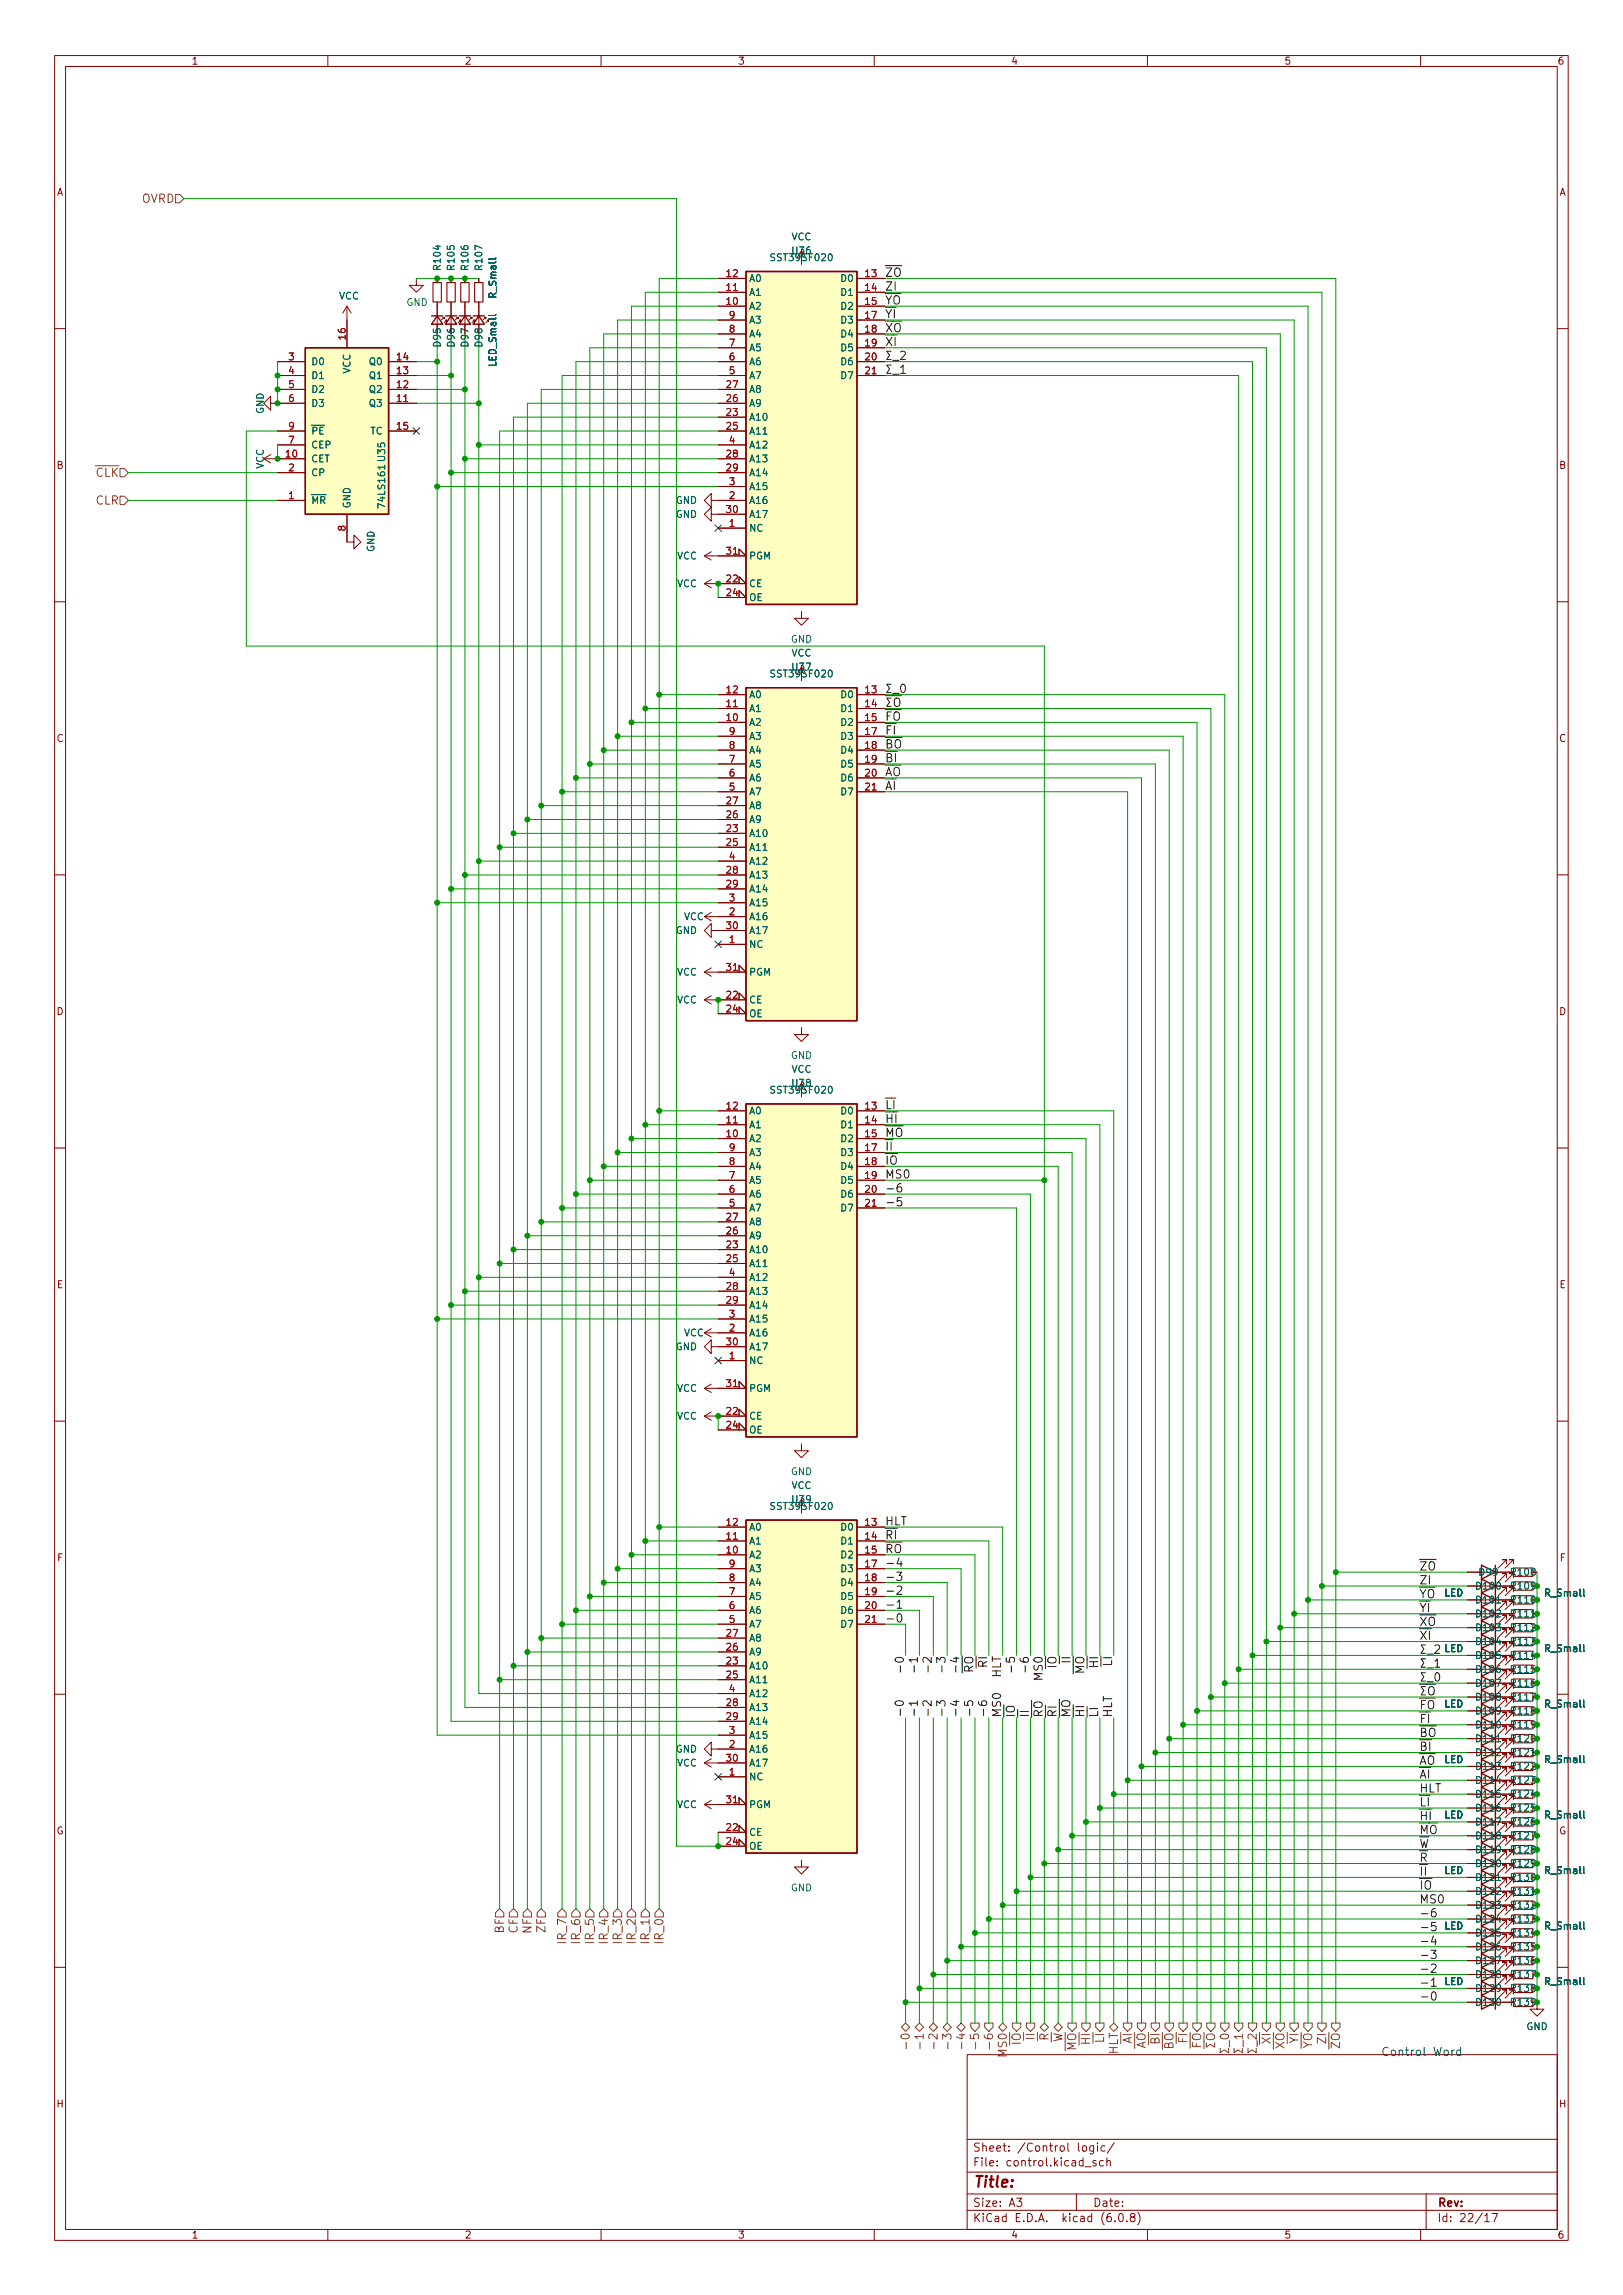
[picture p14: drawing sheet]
<svg xmlns="http://www.w3.org/2000/svg" width="297mm" height="420mm" viewBox="0 0 297 420" stroke-linecap="round" stroke-linejoin="round" font-family="sans-serif">
<defs><g id="words">
<text font-size="2.8" fill="#840000" x="178" y="400.5">Title:</text>
<g font-size="2.1" fill="#725600">
<text x="25.9" y="37.1">OVRD</text>
<text x="15.8" y="87.3">~{CLK}</text>
<text x="17.5" y="92.4">CLR</text>
<text x="92.2" y="353.9" transform="rotate(-90 92.2 353.9)">BF</text>
<text x="94.7" y="353.9" transform="rotate(-90 94.7 353.9)">CF</text>
<text x="97.3" y="353.9" transform="rotate(-90 97.3 353.9)">NF</text>
<text x="99.8" y="353.7" transform="rotate(-90 99.8 353.7)">ZF</text>
<text x="103.6" y="355.5" transform="rotate(-90 103.6 355.5)">IR_7</text>
<text x="106.2" y="355.5" transform="rotate(-90 106.2 355.5)">IR_6</text>
<text x="108.7" y="355.5" transform="rotate(-90 108.7 355.5)">IR_5</text>
<text x="111.3" y="355.5" transform="rotate(-90 111.3 355.5)">IR_4</text>
<text x="113.8" y="355.5" transform="rotate(-90 113.8 355.5)">IR_3</text>
<text x="116.3" y="355.5" transform="rotate(-90 116.3 355.5)">IR_2</text>
<text x="118.9" y="355.5" transform="rotate(-90 118.9 355.5)">IR_1</text>
<text x="121.4" y="355.5" transform="rotate(-90 121.4 355.5)">IR_0</text>
<text x="169" y="373.9" transform="rotate(-90 169 373.9)">-1</text>
<text x="176.7" y="373.9" transform="rotate(-90 176.7 373.9)">-4</text>
<text x="184.3" y="376.4" transform="rotate(-90 184.3 376.4)">MS0</text>
<text x="186.8" y="375.9" transform="rotate(-90 186.8 375.9)">~{IO}</text>
<text x="189.4" y="374.9" transform="rotate(-90 189.4 374.9)">~{II}</text>
<text x="191.9" y="375.2" transform="rotate(-90 191.9 375.2)">~{R}</text>
<text x="194.4" y="375.7" transform="rotate(-90 194.4 375.7)">~{W}</text>
<text x="197" y="377.1" transform="rotate(-90 197 377.1)">~{MO}</text>
<text x="199.5" y="375.8" transform="rotate(-90 199.5 375.8)">~{HI}</text>
<text x="202.1" y="375.6" transform="rotate(-90 202.1 375.6)">~{LI}</text>
<text x="204.6" y="376.1" transform="rotate(-90 204.6 376.1)">HLT</text>
<text x="207.1" y="375.8" transform="rotate(-90 207.1 375.8)">~{AI}</text>
<text x="209.7" y="376.9" transform="rotate(-90 209.7 376.9)">~{AO}</text>
<text x="212.2" y="375.8" transform="rotate(-90 212.2 375.8)">~{BI}</text>
<text x="217.3" y="375.6" transform="rotate(-90 217.3 375.6)">~{FI}</text>
<text x="219.8" y="376.6" transform="rotate(-90 219.8 376.6)">~{FO}</text>
<text x="232.5" y="375.7" transform="rotate(-90 232.5 375.7)">~{XI}</text>
<text x="235.1" y="376.7" transform="rotate(-90 235.1 376.7)">~{XO}</text>
<text x="237.6" y="375.7" transform="rotate(-90 237.6 375.7)">~{YI}</text>
<text x="240.2" y="376.7" transform="rotate(-90 240.2 376.7)">~{YO}</text>
<text x="242.7" y="373.9" transform="rotate(-90 242.7 373.9)">ZI</text>
<text x="245.2" y="376.6" transform="rotate(-90 245.2 376.6)">~{ZO}</text>
</g>
<g font-size="2.1" fill="#0f0f0f">
<text x="161.9" y="50.7">~{ZO}</text>
<text x="161.9" y="53.2">ZI</text>
<text x="161.9" y="58.3">~{YI}</text>
<text x="161.9" y="55.7">~{YO}</text>
<text x="161.9" y="63.4">~{XI}</text>
<text x="161.9" y="60.8">~{XO}</text>
<text x="161.9" y="131.9">~{FO}</text>
<text x="161.9" y="134.5">~{FI}</text>
<text x="161.9" y="142.1">~{AO}</text>
<text x="161.9" y="139.6">~{BI}</text>
<text x="161.9" y="144.6">~{AI}</text>
<text x="161.9" y="203.1">~{LI}</text>
<text x="161.9" y="205.6">~{HI}</text>
<text x="161.9" y="215.8">MS0</text>
<text x="161.9" y="210.7">~{II}</text>
<text x="161.9" y="281.8">~{RI}</text>
<text x="161.9" y="279.3">HLT</text>
<text x="161.9" y="284.3">~{RO}</text>
<text x="259.7" y="287.5">~{ZO}</text>
<text x="259.7" y="290.1">ZI</text>
<text x="259.7" y="292.6">~{YO}</text>
<text x="259.7" y="297.7">~{XO}</text>
<text x="259.7" y="295.1">~{YI}</text>
<text x="168" y="305" transform="rotate(-90 168 305)">-1</text>
<text x="175.6" y="305" transform="rotate(-90 175.6 305)">-4</text>
<text x="195.9" y="305.9" transform="rotate(-90 195.9 305.9)">~{II}</text>
<text x="259.7" y="300.2">~{XI}</text>
<text x="178.1" y="307.9" transform="rotate(-90 178.1 307.9)">~{RO}</text>
<text x="180.7" y="306.8" transform="rotate(-90 180.7 306.8)">~{RI}</text>
<text x="183.2" y="307.2" transform="rotate(-90 183.2 307.2)">HLT</text>
<text x="193.4" y="307" transform="rotate(-90 193.4 307)">~{IO}</text>
<text x="201" y="306.8" transform="rotate(-90 201 306.8)">~{HI}</text>
<text x="203.5" y="306.6" transform="rotate(-90 203.5 306.6)">~{LI}</text>
<text x="183.2" y="314.5" transform="rotate(-90 183.2 314.5)">MS0</text>
<text x="188.3" y="314.5" transform="rotate(-90 188.3 314.5)">~{II}</text>
<text x="190.8" y="314.5" transform="rotate(-90 190.8 314.5)">~{RO} MS0</text>
<text x="193.4" y="314.5" transform="rotate(-90 193.4 314.5)">~{RI}</text>
<text x="198.4" y="314.5" transform="rotate(-90 198.4 314.5)">~{HI}</text>
<text x="201" y="314.5" transform="rotate(-90 201 314.5)">~{LI}</text>
<text x="203.5" y="314.5" transform="rotate(-90 203.5 314.5)">HLT</text>
<text x="259.7" y="315.5">~{FI}</text>
<text x="259.7" y="312.9">~{FO}</text>
<text x="259.7" y="320.5">~{BI}</text>
<text x="259.7" y="323.1">~{AO}</text>
<text x="259.7" y="328.2">HLT</text>
<text x="259.7" y="325.6">~{AI}</text>
<text x="259.7" y="330.7">~{LI}</text>
<text x="259.7" y="333.2">~{HI}</text>
<text x="259.7" y="340.9">~{R}</text>
<text x="259.7" y="343.4">~{II}</text>
<text x="259.7" y="348.5">MS0</text>
</g>
<text font-size="2.1" fill="#0000c2" x="252.7" y="376.4">Control Word</text>
<g font-size="2.1" fill="#840000">
<text x="178" y="393.9">Sheet: /Control logic/</text>
<text x="178" y="396.6">File: control.kicad_sch</text>
<text x="178" y="406.8">KiCad E.D.A. kicad (6.0.8)</text>
<text x="178" y="404">Size: A3</text>
<text x="200" y="404">Date:</text>
<text x="263" y="404">Rev:</text>
<text x="263" y="406.8">Id: 22/17</text>
</g>
<g font-size="1.8" fill="#840000">
<text x="35" y="11.8">1</text>
<text x="85" y="11.8">2</text>
<text x="135" y="11.8">3</text>
<text x="185" y="11.8">4</text>
<text x="235" y="11.8">5</text>
<text x="285" y="11.8">6</text>
<text x="10.3" y="35.8">A</text>
<text x="285.3" y="35.8">A</text>
<text x="10.3" y="85.8">B</text>
<text x="285.3" y="85.8">B</text>
<text x="10.3" y="135.8">C</text>
<text x="285.3" y="135.8">C</text>
<text x="10.3" y="185.8">D</text>
<text x="285.3" y="185.8">D</text>
<text x="10.4" y="235.8">E</text>
<text x="285.4" y="235.8">E</text>
<text x="10.4" y="285.8">F</text>
<text x="285.5" y="285.8">F</text>
<text x="276.7" y="291">R109</text>
<text x="276.7" y="288.5">R108</text>
<text x="276.7" y="293.5">R110</text>
<text x="276.7" y="296.1">R111</text>
<text x="276.7" y="298.6">R112</text>
<text x="276.7" y="301.2">R113</text>
<text x="276.7" y="303.7">R114</text>
<text x="276.7" y="311.3">R117</text>
<text x="276.7" y="308.8">R116</text>
<text x="276.7" y="306.2">R115</text>
<text x="276.7" y="316.4">R119</text>
<text x="276.7" y="313.9">R118</text>
<text x="276.7" y="318.9">R120</text>
<text x="276.7" y="321.5">R121</text>
<text x="276.7" y="326.6">R123</text>
<text x="276.7" y="324">R122</text>
<text x="276.7" y="329.1">R124</text>
<text x="10.3" y="335.8">G</text>
<text x="276.7" y="331.6">R125</text>
<text x="276.7" y="334.2">R126</text>
<text x="285.3" y="335.8">G</text>
<text x="276.7" y="336.7">R127</text>
<text x="276.7" y="341.8">R129</text>
<text x="276.7" y="339.3">R128</text>
<text x="276.7" y="346.9">R131</text>
<text x="276.7" y="344.3">R130</text>
<text x="276.7" y="349.4">R132</text>
<text x="276.7" y="352">R133</text>
<text x="276.7" y="359.6">R136</text>
<text x="276.7" y="354.5">R134</text>
<text x="276.7" y="357">R135</text>
<text x="276.7" y="364.7">R138</text>
<text x="276.7" y="362.1">R137</text>
<text x="276.7" y="367.2">R139</text>
<text x="10.3" y="385.8">H</text>
<text x="285.3" y="385.8">H</text>
<text x="35" y="409.8">1</text>
<text x="85" y="409.8">2</text>
<text x="135" y="409.8">3</text>
<text x="185" y="409.8">4</text>
<text x="235" y="409.8">5</text>
<text x="285" y="409.8">6</text>
</g>
<g font-size="1.8" fill="#006464">
<text x="141.4" y="47.8">SST39SF020</text>
<text x="144.8" y="44">VCC</text>
<text x="145.1" y="46.5">U36</text>
<text x="80.6" y="49.3" transform="rotate(-90 80.6 49.3)">R104</text>
<text x="83.2" y="49.3" transform="rotate(-90 83.2 49.3)">R105</text>
<text x="85.7" y="49.3" transform="rotate(-90 85.7 49.3)">R106</text>
<text x="88.3" y="49.3" transform="rotate(-90 88.3 49.3)">R107</text>
<text x="137" y="51.6">A0</text>
<text x="154.1" y="51.6">D0</text>
<text x="62" y="54.8">VCC</text>
<text x="74.4" y="56">GND</text>
<text x="90.8" y="54.4" transform="rotate(-90 90.8 54.4)">R_Small</text>
<text x="137" y="56.7">A2</text>
<text x="137" y="54.1">A1</text>
<text x="137" y="59.2">A3</text>
<text x="154.1" y="54.1">D1</text>
<text x="154.1" y="56.7">D2</text>
<text x="154.1" y="59.2">D3</text>
<text x="80.6" y="63.4" transform="rotate(-90 80.6 63.4)">D95</text>
<text x="83.2" y="63.4" transform="rotate(-90 83.2 63.4)">D96</text>
<text x="85.7" y="63.4" transform="rotate(-90 85.7 63.4)">D97</text>
<text x="88.3" y="63.4" transform="rotate(-90 88.3 63.4)">D98</text>
<text x="137" y="64.3">A5</text>
<text x="137" y="61.8">A4</text>
<text x="154.1" y="61.8">D4</text>
<text x="154.1" y="64.3">D5</text>
<text x="56.9" y="66.8">D0</text>
<text x="56.9" y="69.4">D1</text>
<text x="56.9" y="71.9">D2</text>
<text x="64.1" y="68.4" transform="rotate(-90 64.1 68.4)">VCC</text>
<text x="67.7" y="71.9">Q2</text>
<text x="67.7" y="69.4">Q1</text>
<text x="67.7" y="66.8">Q0</text>
<text x="90.8" y="66.9" transform="rotate(-90 90.8 66.9)">LED_Small</text>
<text x="137" y="71.9">A8</text>
<text x="137" y="69.4">A7</text>
<text x="137" y="66.8">A6</text>
<text x="154.1" y="66.8">D6</text>
<text x="154.1" y="69.4">D7</text>
<text x="48.3" y="75.8" transform="rotate(-90 48.3 75.8)">GND</text>
<text x="56.9" y="74.5">D3</text>
<text x="67.7" y="74.5">Q3</text>
<text x="137" y="77">A10</text>
<text x="137" y="74.5">A9</text>
<text x="56.9" y="82.1">CEP</text>
<text x="56.9" y="79.5">~{PE}</text>
<text x="67.7" y="79.5">TC</text>
<text x="137" y="79.5">A11</text>
<text x="137" y="82.1">A12</text>
<text x="48.3" y="85.9" transform="rotate(-90 48.3 85.9)">VCC</text>
<text x="56.9" y="84.6">CET</text>
<text x="56.9" y="87.2">CP</text>
<text x="137" y="84.6">A13</text>
<text x="137" y="87.2">A14</text>
<text x="137" y="89.7">A15</text>
<text x="56.9" y="92.2">~{MR}</text>
<text x="64.1" y="93.1" transform="rotate(-90 64.1 93.1)">GND</text>
<text x="70.5" y="92.7" transform="rotate(-90 70.5 92.7)">74LS161 U35</text>
<text x="123.7" y="94.8">GND</text>
<text x="123.7" y="92.2">GND</text>
<text x="137" y="92.2">A16</text>
<text x="137" y="94.8">A17</text>
<text x="68.5" y="101.1" transform="rotate(-90 68.5 101.1)">GND</text>
<text x="137" y="97.3">NC</text>
<text x="123.9" y="102.4">VCC</text>
<text x="123.9" y="107.5">VCC</text>
<text x="137" y="107.5">CE</text>
<text x="137" y="102.4">PGM</text>
<text x="137" y="110">OE</text>
<text x="144.7" y="117.6">GND</text>
<text x="141.4" y="124">SST39SF020</text>
<text x="144.8" y="120.2">VCC</text>
<text x="145.1" y="122.7">U37</text>
<text x="137" y="130.3">A1</text>
<text x="137" y="127.8">A0</text>
<text x="154.1" y="127.8">D0</text>
<text x="154.1" y="130.3">D1</text>
<text x="137" y="132.9">A2</text>
<text x="137" y="138">A4</text>
<text x="137" y="135.4">A3</text>
<text x="154.1" y="132.9">D2</text>
<text x="154.1" y="135.4">D3</text>
<text x="154.1" y="138">D4</text>
<text x="137" y="143">A6</text>
<text x="137" y="140.5">A5</text>
<text x="154.1" y="140.5">D5</text>
<text x="154.1" y="143">D6</text>
<text x="137" y="148.1">A8</text>
<text x="137" y="145.6">A7</text>
<text x="154.1" y="145.6">D7</text>
<text x="137" y="153.2">A10</text>
<text x="137" y="155.7">A11</text>
<text x="137" y="150.7">A9</text>
<text x="137" y="160.8">A13</text>
<text x="137" y="158.3">A12</text>
<text x="137" y="163.4">A14</text>
<text x="137" y="165.9">A15</text>
<text x="123.7" y="171">GND</text>
<text x="125.1" y="168.4">VCC</text>
<text x="137" y="173.5">NC</text>
<text x="137" y="168.4">A16</text>
<text x="137" y="171">A17</text>
<text x="123.9" y="178.6">VCC</text>
<text x="137" y="178.6">PGM</text>
<text x="123.9" y="183.7">VCC</text>
<text x="137" y="183.7">CE</text>
<text x="137" y="186.2">OE</text>
<text x="144.7" y="193.8">GND</text>
<text x="144.8" y="196.4">VCC</text>
<text x="141.4" y="200.2">SST39SF020</text>
<text x="145.1" y="198.9">U38</text>
<text x="137" y="209.1">A2</text>
<text x="137" y="206.5">A1</text>
<text x="137" y="204">A0</text>
<text x="154.1" y="204">D0</text>
<text x="154.1" y="206.5">D1</text>
<text x="154.1" y="209.1">D2</text>
<text x="137" y="214.2">A4</text>
<text x="137" y="211.6">A3</text>
<text x="154.1" y="211.6">D3</text>
<text x="154.1" y="214.2">D4</text>
<text x="137" y="221.8">A7</text>
<text x="137" y="219.2">A6</text>
<text x="137" y="216.7">A5</text>
<text x="154.1" y="216.7">D5</text>
<text x="154.1" y="219.2">D6</text>
<text x="154.1" y="221.8">D7</text>
<text x="137" y="226.9">A9</text>
<text x="137" y="224.3">A8</text>
<text x="137" y="229.4">A10</text>
<text x="137" y="231.9">A11</text>
<text x="137" y="237">A13</text>
<text x="137" y="239.6">A14</text>
<text x="137" y="234.5">A12</text>
<text x="125.1" y="244.6">VCC</text>
<text x="137" y="244.6">A16</text>
<text x="137" y="242.1">A15</text>
<text x="123.7" y="247.2">GND</text>
<text x="137" y="249.7">NC</text>
<text x="137" y="247.2">A17</text>
<text x="123.9" y="254.8">VCC</text>
<text x="137" y="254.8">PGM</text>
<text x="123.9" y="259.9">VCC</text>
<text x="137" y="259.9">CE</text>
<text x="137" y="262.4">OE</text>
<text x="144.7" y="270">GND</text>
<text x="144.8" y="272.6">VCC</text>
<text x="145.1" y="275.1">U39</text>
<text x="137" y="280.2">A0</text>
<text x="141.4" y="276.4">SST39SF020</text>
<text x="154.1" y="280.2">D0</text>
<text x="137" y="285.3">A2</text>
<text x="137" y="282.7">A1</text>
<text x="137" y="287.8">A3</text>
<text x="154.1" y="282.7">D1</text>
<text x="154.1" y="285.3">D2</text>
<text x="154.1" y="287.8">D3</text>
<text x="137" y="292.9">A5</text>
<text x="137" y="290.4">A4</text>
<text x="154.1" y="290.4">D4</text>
<text x="154.1" y="292.9">D5</text>
<text x="264.3" y="292.3">LED</text>
<text x="270.3" y="291">D100</text>
<text x="270.3" y="293.5">D101</text>
<text x="270.8" y="288.5">D99</text>
<text x="282.9" y="292.3">R_Small</text>
<text x="137" y="298">A7</text>
<text x="137" y="295.4">A6</text>
<text x="154.1" y="295.4">D6</text>
<text x="154.1" y="298">D7</text>
<text x="270.3" y="298.6">D103</text>
<text x="270.3" y="296.1">D102</text>
<text x="137" y="305.6">A10</text>
<text x="137" y="303.1">A9</text>
<text x="137" y="300.5">A8</text>
<text x="264.3" y="302.4">LED</text>
<text x="270.3" y="301.2">D104</text>
<text x="270.3" y="303.7">D105</text>
<text x="282.9" y="302.4">R_Small</text>
<text x="137" y="308.1">A11</text>
<text x="137" y="310.7">A12</text>
<text x="270.3" y="308.8">D107</text>
<text x="270.3" y="306.2">D106</text>
<text x="270.3" y="311.3">D108</text>
<text x="137" y="313.2">A13</text>
<text x="137" y="315.8">A14</text>
<text x="264.3" y="312.6">LED</text>
<text x="270.3" y="313.9">D109</text>
<text x="270.3" y="316.4">D110</text>
<text x="282.9" y="312.6">R_Small</text>
<text x="123.7" y="320.8">GND</text>
<text x="123.9" y="323.4">VCC</text>
<text x="137" y="320.8">A16</text>
<text x="137" y="318.3">A15</text>
<text x="137" y="323.4">A17</text>
<text x="264.3" y="322.7">LED</text>
<text x="270.3" y="321.5">D112</text>
<text x="270.3" y="318.9">D111</text>
<text x="282.9" y="322.7">R_Small</text>
<text x="137" y="325.9">NC</text>
<text x="270.3" y="324">D113</text>
<text x="270.3" y="326.6">D114</text>
<text x="270.3" y="329.1">D115</text>
<text x="123.9" y="331">VCC</text>
<text x="137" y="331">PGM</text>
<text x="264.3" y="332.9">LED</text>
<text x="270.3" y="331.6">D116</text>
<text x="270.3" y="334.2">D117</text>
<text x="282.9" y="332.9">R_Small</text>
<text x="137" y="336.1">CE</text>
<text x="137" y="338.6">OE</text>
<text x="270.3" y="336.7">D118</text>
<text x="270.3" y="339.3">D119</text>
<text x="270.3" y="341.8">D120</text>
<text x="144.7" y="346.2">GND</text>
<text x="264.3" y="343.1">LED</text>
<text x="270.3" y="344.3">D121</text>
<text x="270.3" y="346.9">D122</text>
<text x="282.9" y="343.1">R_Small</text>
<text x="264.3" y="353.2">LED</text>
<text x="270.3" y="352">D124</text>
<text x="270.3" y="349.4">D123</text>
<text x="282.9" y="353.2">R_Small</text>
<text x="270.3" y="354.5">D125</text>
<text x="270.3" y="357">D126</text>
<text x="270.3" y="359.6">D127</text>
<text x="264.3" y="363.4">LED</text>
<text x="270.3" y="362.1">D128</text>
<text x="270.3" y="364.7">D129</text>
<text x="282.9" y="363.4">R_Small</text>
<text x="270.3" y="367.2">D130</text>
<text x="279.3" y="371.6">GND</text>
</g>
<g font-size="1.8" fill="#a90000">
<text x="133" y="53.3">11</text>
<text x="133" y="50.7">12</text>
<text x="158.4" y="50.7">13</text>
<text x="158.4" y="53.3">14</text>
<text x="133" y="55.8">10</text>
<text x="133.5" y="58.3">9</text>
<text x="158.4" y="55.8">15</text>
<text x="158.4" y="58.3">17</text>
<text x="52.8" y="66">3</text>
<text x="63.2" y="62.1" transform="rotate(-90 63.2 62.1)">16</text>
<text x="72.7" y="66">14</text>
<text x="133.5" y="66">6</text>
<text x="133.5" y="63.4">7</text>
<text x="133.5" y="60.9">8</text>
<text x="158.4" y="60.9">18</text>
<text x="158.4" y="63.4">19</text>
<text x="158.4" y="66">20</text>
<text x="52.8" y="68.5">4</text>
<text x="52.8" y="71">5</text>
<text x="72.7" y="71">12</text>
<text x="72.7" y="68.5">13</text>
<text x="133" y="71">27</text>
<text x="133.5" y="68.5">5</text>
<text x="158.4" y="68.5">21</text>
<text x="52.8" y="73.6">6</text>
<text x="72.7" y="73.6">11</text>
<text x="133" y="76.1">23</text>
<text x="133" y="73.6">26</text>
<text x="52.4" y="83.7">10</text>
<text x="52.8" y="81.2">7</text>
<text x="52.8" y="78.7">9</text>
<text x="72.7" y="78.7">15</text>
<text x="133" y="78.7">25</text>
<text x="133" y="83.7">28</text>
<text x="133.5" y="81.2">4</text>
<text x="52.8" y="86.3">2</text>
<text x="133" y="86.3">29</text>
<text x="133.5" y="88.8">3</text>
<text x="52.8" y="91.4">1</text>
<text x="133" y="93.9">30</text>
<text x="133.5" y="91.4">2</text>
<text x="63.2" y="97.2" transform="rotate(-90 63.2 97.2)">8</text>
<text x="133" y="101.5">31</text>
<text x="133.5" y="96.4">1</text>
<text x="133" y="106.6">22</text>
<text x="133" y="109.1">24</text>
<text x="133" y="132">10</text>
<text x="133" y="129.5">11</text>
<text x="133" y="126.9">12</text>
<text x="158.4" y="126.9">13</text>
<text x="158.4" y="129.5">14</text>
<text x="158.4" y="132">15</text>
<text x="133.5" y="137.1">8</text>
<text x="133.5" y="134.5">9</text>
<text x="158.4" y="134.5">17</text>
<text x="158.4" y="137.1">18</text>
<text x="133.5" y="142.2">6</text>
<text x="133.5" y="139.6">7</text>
<text x="158.4" y="139.6">19</text>
<text x="158.4" y="142.2">20</text>
<text x="133" y="149.8">26</text>
<text x="133" y="147.2">27</text>
<text x="133.5" y="144.7">5</text>
<text x="158.4" y="144.7">21</text>
<text x="133" y="152.3">23</text>
<text x="133" y="154.9">25</text>
<text x="133" y="159.9">28</text>
<text x="133.5" y="157.4">4</text>
<text x="133" y="162.5">29</text>
<text x="133.5" y="167.6">2</text>
<text x="133.5" y="165">3</text>
<text x="133" y="170.1">30</text>
<text x="133.5" y="172.6">1</text>
<text x="133" y="177.7">31</text>
<text x="133" y="182.8">22</text>
<text x="133" y="185.3">24</text>
<text x="133" y="203.1">12</text>
<text x="158.4" y="203.1">13</text>
<text x="133" y="208.2">10</text>
<text x="133" y="205.7">11</text>
<text x="158.4" y="205.7">14</text>
<text x="158.4" y="208.2">15</text>
<text x="133.5" y="215.8">7</text>
<text x="133.5" y="213.3">8</text>
<text x="133.5" y="210.7">9</text>
<text x="158.4" y="210.7">17</text>
<text x="158.4" y="213.3">18</text>
<text x="158.4" y="215.8">19</text>
<text x="133.5" y="220.9">5</text>
<text x="133.5" y="218.4">6</text>
<text x="158.4" y="218.4">20</text>
<text x="158.4" y="220.9">21</text>
<text x="133" y="226">26</text>
<text x="133" y="223.4">27</text>
<text x="133" y="228.5">23</text>
<text x="133" y="231.1">25</text>
<text x="133.5" y="233.6">4</text>
<text x="133" y="236.1">28</text>
<text x="133" y="238.7">29</text>
<text x="133.5" y="243.8">2</text>
<text x="133.5" y="241.2">3</text>
<text x="133" y="246.3">30</text>
<text x="133.5" y="248.8">1</text>
<text x="133" y="253.9">31</text>
<text x="133" y="259">22</text>
<text x="133" y="261.5">24</text>
<text x="133" y="281.9">11</text>
<text x="133" y="279.3">12</text>
<text x="158.4" y="279.3">13</text>
<text x="158.4" y="281.9">14</text>
<text x="133" y="284.4">10</text>
<text x="133.5" y="286.9">9</text>
<text x="158.4" y="284.4">15</text>
<text x="158.4" y="286.9">17</text>
<text x="133.5" y="292">7</text>
<text x="133.5" y="289.5">8</text>
<text x="158.4" y="289.5">18</text>
<text x="158.4" y="292">19</text>
<text x="133" y="299.6">27</text>
<text x="133.5" y="297.1">5</text>
<text x="133.5" y="294.6">6</text>
<text x="158.4" y="294.6">20</text>
<text x="158.4" y="297.1">21</text>
<text x="133" y="304.7">23</text>
<text x="133" y="302.2">26</text>
<text x="133" y="307.3">25</text>
<text x="133.5" y="309.8">4</text>
<text x="133" y="312.3">28</text>
<text x="133" y="314.9">29</text>
<text x="133.5" y="317.4">3</text>
<text x="133" y="322.5">30</text>
<text x="133.5" y="320">2</text>
<text x="133.5" y="325">1</text>
<text x="133" y="335.2">22</text>
<text x="133" y="330.1">31</text>
<text x="133" y="337.7">24</text>
</g>
</g></defs>
<g fill="none" stroke="#840000" stroke-width=".18">
<path d="M10 10.2h277v400h-277zM12 12.2h273v396h-273zM60 10.2v2M110 10.2v2M160 10.2v2M210 10.2v2M260 10.2v2M63.5 56v7.7M63.5 56l-.8 1.3M63.5 56l.8 1.3M76.2 51v1.2h1.3l-1.3 1.3-1.3-1.3h1.3M80 51v.7"/>
<path d="M80 55.3v5.8M81 58.1h.3v.2v-.2l-.5 .5M81.5 58.6h.3v.2v-.2l-.5 .5M82.5 51v.7M82.5 55.3v5.8M83.6 58.1h.2v.2v-.2l-.5 .5M84.1 58.6h.2v.2v-.2l-.5 .5M85.1 51v.7M85.1 55.3v5.8M86.1 58.1h.3v.2v-.2l-.5 .5M86.6 58.6h.3v.2v-.2l-.5 .5M87.6 51v.7"/>
<path d="M87.6 55.3v5.8M88.6 58.1h.3v.2v-.2l-.5 .5M131.4 56h5.1M131.4 53.5h5.1M131.4 51h5.1M131.4 58.6h5.1M156.8 56h5.1M156.8 53.5h5.1M156.8 51h5.1M156.8 58.6h5.1M10 60.2h2M49.5 73.8v-1.2l-1.2 1.2 1.2 1.3v-1.3h6.4"/>
<path d="M50.8 66.2h5.1M50.8 68.7h5.1M50.8 78.9h5.1M50.8 71.3h5.1M71.1 66.2h5.1M71.1 68.7h5.1M71.1 78.9h5.1M71.1 73.8h5.1M71.1 71.3h5.1M131.4 61.1h5.1M131.4 63.7h5.1M131.4 66.2h5.1"/>
<path d="M131.4 68.7h5.1M131.4 76.4h5.1M131.4 78.9h5.1M131.4 73.8h5.1M131.4 71.3h5.1M156.8 61.1h5.1M156.8 63.7h5.1M156.8 66.2h5.1M156.8 68.7h5.1M285 60.2h2M48.3 84h7.6M48.3 84l1.2 .8"/>
<path d="M49.5 83.2l-1.2 .8M50.8 91.6h5.1M50.8 86.5h5.1M50.8 81.4h5.1M63.5 94.1v5.1h1.3v-1.2l1.2 1.2-1.2 1.3v-1.3M130.2 94.1v-1.2l-1.3 1.2 1.3 1.3v-1.3h6.3M130.2 91.6v-1.3l-1.3 1.3 1.3 1.3v-1.3h6.3M131.4 96.7h5.1M131.4 84h5.1M131.4 86.5h5.1M131.4 89.1h5.1M131.4 81.4h5.1"/>
<path d="M10 110.2h2M128.9 106.8h7.6l-1.2-1.2v1.2M128.9 101.8h7.6l-1.2-1.3v1.3M128.9 101.8l1.3 .7M128.9 106.8l1.3 .8M130.2 101l-1.3 .8M130.2 106.1l-1.3 .7M131.4 109.4h5.1l-1.2-1.3v1.3M146.7 111.9v1.3h1.3l-1.3 1.3-1.3-1.3h1.3M285 110.2h2M131.4 132.2h5.1M131.4 129.7h5.1"/>
<path d="M131.4 127.2h5.1M131.4 134.8h5.1M131.4 137.3h5.1M131.4 139.9h5.1M156.8 132.2h5.1M156.8 129.7h5.1M156.8 127.2h5.1M156.8 134.8h5.1M156.8 137.3h5.1M156.8 139.9h5.1M131.4 142.4h5.1M131.4 144.9h5.1"/>
<path d="M131.4 152.6h5.1M131.4 155.1h5.1M131.4 150h5.1M131.4 147.5h5.1M131.4 157.6h5.1M156.8 142.4h5.1M156.8 144.9h5.1M10 160.2h2M128.9 178h7.6l-1.2-1.3v1.3M128.9 167.8h7.6M128.9 178l1.3 .7M128.9 167.8l1.3 .8"/>
<path d="M130.2 170.3v-1.2l-1.3 1.2 1.3 1.3v-1.3h6.3M130.2 177.2l-1.3 .8M130.2 167l-1.3 .8M131.4 160.2h5.1M131.4 172.9h5.1M131.4 162.7h5.1M131.4 165.3h5.1M285 160.2h2M128.9 183h7.6l-1.2-1.2v1.2M128.9 183l1.3 .8M130.2 182.3l-1.3 .7M131.4 185.6h5.1l-1.2-1.3v1.3"/>
<path d="M146.7 188.1v1.3h1.3l-1.3 1.3-1.3-1.3h1.3M10 210.2h2M131.4 208.4h5.1M131.4 205.9h5.1M131.4 203.4h5.1M131.4 211h5.1M131.4 213.5h5.1M131.4 216.1h5.1M131.4 218.6h5.1M156.8 208.4h5.1M156.8 205.9h5.1M156.8 203.4h5.1"/>
<path d="M156.8 211h5.1M156.8 213.5h5.1M156.8 216.1h5.1M156.8 218.6h5.1M285 210.2h2M131.4 221.1h5.1M131.4 228.8h5.1M131.4 231.3h5.1M131.4 226.2h5.1M131.4 223.7h5.1M131.4 236.4h5.1M131.4 238.9h5.1"/>
<path d="M131.4 233.8h5.1M156.8 221.1h5.1M128.9 259.2h7.6l-1.2-1.2v1.2M128.9 254.2h7.6l-1.2-1.3v1.3M128.9 244h7.6M128.9 259.2l1.3 .8M128.9 254.2l1.3 .7M128.9 244l1.3 .8M130.2 246.5v-1.2l-1.3 1.2 1.3 1.3v-1.3h6.3M130.2 258.5l-1.3 .7M130.2 253.4l-1.3 .8M130.2 243.2l-1.3 .8"/>
<path d="M131.4 249.1h5.1M131.4 241.5h5.1M10 260.2h2M131.4 261.8h5.1l-1.2-1.3v1.3M131.4 279.6h5.1M146.7 264.3v1.3h1.3l-1.3 1.3-1.3-1.3h1.3M156.8 279.6h5.1M285 260.2h2M131.4 284.6h5.1M131.4 282.1h5.1M131.4 287.2h5.1M131.4 289.7h5.1"/>
<path d="M131.4 292.3h5.1M131.4 294.8h5.1M131.4 297.3h5.1M131.4 299.9h5.1M156.8 284.6h5.1M156.8 282.1h5.1M156.8 287.2h5.1M156.8 289.7h5.1M156.8 292.3h5.1M156.8 294.8h5.1M156.8 297.3h5.1M268.6 290.4h2.5"/>
<path d="M268.6 298h2.5M268.6 295.4h2.5M268.6 292.9h2.5M268.6 287.8h2.5M273.7 290.4h2.5M273.7 298h2.5M273.7 295.4h2.5M273.7 292.9h2.5M273.7 287.8h2.5M275.7 299v-.8h-.7h.7l-1.5 1.6M275.7 288.8v-.7h-.7h.7l-1.5 1.5M275.7 296.5v-.8h-.7h.7l-1.5 1.5"/>
<path d="M275.7 291.4v-.8h-.7h.7l-1.5 1.5M275.7 293.9v-.7h-.7h.7l-1.5 1.5M275.7 286.3v-.8h-.7h.7l-1.5 1.6M277 299v-.8h-.8h.8l-1.5 1.6M277 288.8v-.7h-.8h.8l-1.5 1.5M277 296.5v-.8h-.8h.8l-1.5 1.5M277 291.4v-.8h-.8h.8l-1.5 1.5M277 293.9v-.7h-.8h.8l-1.5 1.5M277 286.3v-.8h-.8h.8l-1.5 1.6M280.5 295.4h.8M10 310.2h2M131.4 305h5.1"/>
<path d="M131.4 307.5h5.1M131.4 302.4h5.1M131.4 312.6h5.1M131.4 315.1h5.1M131.4 317.7h5.1M131.4 310h5.1M268.6 300.5h2.5M268.6 308.1h2.5M268.6 303.1h2.5M268.6 305.6h2.5M268.6 310.7h2.5M268.6 313.2h2.5"/>
<path d="M268.6 315.8h2.5M268.6 318.3h2.5M273.7 300.5h2.5M273.7 308.1h2.5M273.7 303.1h2.5M273.7 305.6h2.5M273.7 310.7h2.5M273.7 313.2h2.5M273.7 315.8h2.5M273.7 318.3h2.5M275.7 306.6v-.7h-.7h.7l-1.5 1.5M275.7 301.5v-.7h-.7h.7l-1.5 1.5"/>
<path d="M275.7 304.1v-.8h-.7h.7l-1.5 1.5M275.7 309.2v-.8h-.7h.7l-1.5 1.5M275.7 311.7v-.8h-.7h.7l-1.5 1.6M275.7 319.3v-.7h-.7h.7l-1.5 1.5M275.7 314.2v-.7h-.7h.7l-1.5 1.5M275.7 316.8v-.8h-.7h.7l-1.5 1.5M277 306.6v-.7h-.8h.8l-1.5 1.5M277 301.5v-.7h-.8h.8l-1.5 1.5M277 304.1v-.8h-.8h.8l-1.5 1.5M277 309.2v-.8h-.8h.8l-1.5 1.5M277 311.7v-.8h-.8h.8l-1.5 1.6M277 319.3v-.7h-.8h.8l-1.5 1.5"/>
<path d="M277 314.2v-.7h-.8h.8l-1.5 1.5M277 316.8v-.8h-.8h.8l-1.5 1.5M285 310.2h2M128.9 330.4h7.6l-1.2-1.3v1.3M128.9 322.7h7.6M128.9 322.7l1.3 .8M128.9 330.4l1.3 .7M130.2 320.2v-1.3l-1.3 1.3 1.3 1.3v-1.3h6.3M130.2 322l-1.3 .7M130.2 329.6l-1.3 .8M131.4 335.4h5.1l-1.2-1.2v1.2M131.4 338h5.1l-1.2-1.3v1.3"/>
<path d="M131.4 325.3h5.1M268.6 320.8h2.5M268.6 323.4h2.5M268.6 331h2.5M268.6 325.9h2.5M268.6 328.5h2.5M268.6 333.5h2.5M268.6 336.1h2.5M268.6 338.6h2.5M273.7 320.8h2.5M273.7 323.4h2.5M273.7 331h2.5"/>
<path d="M273.7 325.9h2.5M273.7 328.5h2.5M273.7 333.5h2.5M273.7 336.1h2.5M273.7 338.6h2.5M275.7 321.9v-.8h-.7h.7l-1.5 1.5M275.7 329.5v-.8h-.7h.7l-1.5 1.5M275.7 324.4v-.8h-.7h.7l-1.5 1.6M275.7 326.9v-.7h-.7h.7l-1.5 1.5M275.7 332v-.7h-.7h.7l-1.5 1.5M275.7 334.6v-.8h-.7h.7l-1.5 1.5M275.7 337.1v-.8h-.7h.7l-1.5 1.6"/>
<path d="M275.7 339.6v-.7h-.7h.7l-1.5 1.5M277 321.9v-.8h-.8h.8l-1.5 1.5M277 329.5v-.8h-.8h.8l-1.5 1.5M277 324.4v-.8h-.8h.8l-1.5 1.6M277 326.9v-.7h-.8h.8l-1.5 1.5M277 332v-.7h-.8h.8l-1.5 1.5M277 334.6v-.8h-.8h.8l-1.5 1.5M277 337.1v-.8h-.8h.8l-1.5 1.6M277 339.6v-.7h-.8h.8l-1.5 1.5M280.5 320.8h.8M146.7 340.5v1.3h1.3l-1.3 1.3-1.3-1.3h1.3M268.6 353.9h2.5"/>
<path d="M268.6 356.4h2.5M268.6 358.9h2.5M268.6 343.7h2.5M268.6 351.3h2.5M268.6 348.8h2.5M268.6 346.2h2.5M268.6 341.2h2.5M273.7 353.9h2.5M273.7 356.4h2.5M273.7 358.9h2.5M273.7 343.7h2.5M273.7 351.3h2.5"/>
<path d="M273.7 348.8h2.5M273.7 346.2h2.5M273.7 341.2h2.5M275.7 360v-.8h-.7h.7l-1.5 1.5M275.7 352.3v-.7h-.7h.7l-1.5 1.5M275.7 354.9v-.8h-.7h.7l-1.5 1.5M275.7 357.4v-.7h-.7h.7l-1.5 1.5M275.7 342.2v-.8h-.7h.7l-1.5 1.5M275.7 349.8v-.8h-.7h.7l-1.5 1.6M275.7 347.3v-.8h-.7h.7l-1.5 1.5M275.7 344.7v-.7h-.7h.7l-1.5 1.5M277 360v-.8h-.8h.8l-1.5 1.5"/>
<path d="M277 352.3v-.7h-.8h.8l-1.5 1.5M277 354.9v-.8h-.8h.8l-1.5 1.5M277 357.4v-.7h-.8h.8l-1.5 1.5M277 342.2v-.8h-.8h.8l-1.5 1.5M277 349.8v-.8h-.8h.8l-1.5 1.6M277 347.3v-.8h-.8h.8l-1.5 1.5M277 344.7v-.7h-.8h.8l-1.5 1.5M280.5 346.2h.8M10 360.2h2M177 376.2h108v32h-108zM268.6 361.5h2.5M268.6 364h2.5"/>
<path d="M268.6 366.6h2.5M273.7 361.5h2.5M273.7 364h2.5M273.7 366.6h2.5M275.7 362.5v-.8h-.7h.7l-1.5 1.6M275.7 365v-.7h-.7h.7l-1.5 1.5M277 362.5v-.8h-.8h.8l-1.5 1.6M277 365v-.7h-.8h.8l-1.5 1.5M281.3 366.6v1.2h1.3l-1.3 1.3-1.3-1.3h1.3M285 360.2h2M177 397.7h108M177 391.7h108"/>
<path d="M198.2 392.9l.4-.1 .3 .3v.5l-.3 .2h-.4l-.1-.2v-.5zM198.6 396.7h1.1M200.1 392.8v1.3l-.2 .2h-.4M200.1 392.9l-.4-.1-.3 .3v.5l.2 .2h.5M200.6 395.6l-.4-.1-.2 .3 .1 .2 .5 .1v.4h-.6M200.9 392.3v.2M200.9 392.8v1M201.9 395.6l-.4-.1-.3 .3v.5l.2 .2h.5M202.2 392.9l-.4-.1-.3 .3v.5l.1 .2h.6M202.6 395.7l.2-.2 .3 .1 .1 .9M202.6 395v1.5M203.9 392.3l-1.3 1.9"/>
<path d="M60 408.2v2M110 408.2v2M160 408.2v2M177 404.7h108M177 401.7h108M186.1 402.4h.9l-.5 .6 .4 .2v.6l-.2 .1h-.4l-.2-.1M197 401.7v3M204.1 406.6v.1M204.9 405.3l.2-.1a.8 .8 0 0 1 .5 .8 .8 .8 0 0 1-.5 .7 1 1 0 0 1-.2-1.4zM206.2 406.6v.1M207.1 405.9l-.2-.3v-.2l.2-.2 .5 .1 .1 .2-.1 .2-.6 .3-.1 .2v.4l.2 .1h.5l.1-.2-.1-.5-.2-.1M208.2 405a1.72 1.72 0 0 1 0 2.3"/>
<path d="M210 408.2v2M260 408.2v2M261 401.7v6.5M271.7 405.7l.5-.5v1.5M271.7 406.7h.9M273.1 405.2h1l-.7 1.5"/>
</g>
<g fill="none" stroke="#840000" stroke-width=".2">
<path d="M79.2 51.7h1.6v3.6h-1.6zM81.8 51.7h1.5v3.6h-1.5zM84.3 51.7h1.6v3.6h-1.6zM86.9 51.7h1.5v3.6h-1.5zM277 289.6h3.5v1.5h-3.5zM277 294.7h3.5v1.5h-3.5zM277 297.2h3.5v1.5h-3.5zM277 287.1h3.5v1.5h-3.5zM277 292.1h3.5v1.6h-3.5zM277 299.8h3.5v1.5h-3.5zM277 309.9h3.5v1.5h-3.5zM277 307.4h3.5v1.5h-3.5z"/>
<path d="M277 315h3.5v1.5h-3.5zM277 312.5h3.5v1.5h-3.5zM277 317.5h3.5v1.6h-3.5zM277 304.8h3.5v1.6h-3.5zM277 302.3h3.5v1.5h-3.5zM277 325.2h3.5v1.5h-3.5zM277 320.1h3.5v1.5h-3.5zM277 322.6h3.5v1.5h-3.5zM277 330.2h3.5v1.6h-3.5zM277 332.8h3.5v1.5h-3.5zM277 335.3h3.5v1.5h-3.5zM277 327.7h3.5v1.5h-3.5z"/>
<path d="M277 337.9h3.5v1.5h-3.5zM277 358.2h3.5v1.5h-3.5zM277 348h3.5v1.5h-3.5zM277 350.6h3.5v1.5h-3.5zM277 353.1h3.5v1.5h-3.5zM277 355.6h3.5v1.6h-3.5zM277 345.5h3.5v1.5h-3.5zM277 340.4h3.5v1.5h-3.5zM277 342.9h3.5v1.6h-3.5zM277 363.3h3.5v1.5h-3.5zM277 365.8h3.5v1.5h-3.5zM277 360.7h3.5v1.5h-3.5z"/>
</g>
<g fill="none" stroke="#840000" stroke-width=".25">
<path d="M79 57.8h2M80 57.8l1 1.6h-2zM81.5 57.8h2.1M82.5 57.8l1.1 1.6h-2.1zM84.1 57.8h2M85.1 57.8l1 1.6h-2zM86.6 57.8h2M87.6 57.8l1 1.6h-2zM136.5 49.7h20.3v61h-20.3zM55.9 63.7h15.2v30.4h-15.2zM136.5 125.9h20.3v61h-20.3zM136.5 202.1h20.3v61h-20.3z"/>
<path d="M136.5 278.3h20.3v61h-20.3zM271.1 299.3l2.6 1.2-2.6 1.3zM271.1 289.1l2.6 1.3-2.6 1.2zM271.1 296.7l2.6 1.3-2.6 1.3zM271.1 291.6l2.6 1.3-2.6 1.3zM271.1 294.2l2.6 1.2-2.6 1.3zM271.1 286.6l2.6 1.2-2.6 1.3zM273.7 286.6v81.2M271.1 306.9l2.6 1.2-2.6 1.3zM271.1 301.8l2.6 1.3-2.6 1.2zM271.1 304.3l2.6 1.3-2.6 1.3zM271.1 309.4l2.6 1.3-2.6 1.3z"/>
<path d="M271.1 312l2.6 1.2-2.6 1.3zM271.1 319.6l2.6 1.2-2.6 1.3zM271.1 314.5l2.6 1.3-2.6 1.2zM271.1 317l2.6 1.3-2.6 1.3zM271.1 322.1l2.6 1.3-2.6 1.3zM271.1 329.7l2.6 1.3-2.6 1.3zM271.1 324.7l2.6 1.2-2.6 1.3zM271.1 327.2l2.6 1.3-2.6 1.2zM271.1 332.3l2.6 1.2-2.6 1.3zM271.1 334.8l2.6 1.3-2.6 1.3zM271.1 337.4l2.6 1.2-2.6 1.3zM271.1 339.9l2.6 1.3-2.6 1.2z"/>
<path d="M271.1 352.6l2.6 1.3-2.6 1.2zM271.1 355.1l2.6 1.3-2.6 1.3zM271.1 357.7l2.6 1.2-2.6 1.3zM271.1 342.4l2.6 1.3-2.6 1.3zM271.1 350.1l2.6 1.2-2.6 1.3zM271.1 347.5l2.6 1.3-2.6 1.3zM271.1 345l2.6 1.2-2.6 1.3zM271.1 360.2l2.6 1.3-2.6 1.3zM271.1 362.8l2.6 1.2-2.6 1.3zM271.1 365.3l2.6 1.3-2.6 1.2z"/>
</g>
<g fill="#ffffc2" stroke="#ffffc2" stroke-width=".18">
<path d="M136.5 125.9h20.3v61h-20.3z"/>
<path d="M136.5 278.3h20.3v61h-20.3z"/>
<path d="M136.5 202.1h20.3v61h-20.3z"/>
<path d="M136.5 49.7h20.3v61h-20.3z"/>
<path d="M55.9 63.7h15.2v30.4h-15.2z"/>
</g>
<g fill="none" stroke="#725600" stroke-width=".18">
<path d="M32.1 35.6h.8l.8 .8-.8 .7h-.8zM22 85.8h.7l.8 .7-.8 .8h-.7zM22 90.8h.7l.8 .8-.8 .8h-.7zM91.4 349.4l.8 .8v.7h-1.5v-.7zM94 349.4l.7 .8v.7h-1.5v-.7zM96.5 349.4l.8 .8v.7h-1.5v-.7zM99.1 349.4l.7 .8v.7h-1.5v-.7zM102.9 349.4l.7 .8v.7h-1.5v-.7zM105.4 349.4l.8 .8v.7h-1.6v-.7zM107.9 349.4l.8 .8v.7h-1.5v-.7zM110.5 349.4l.8 .8v.7h-1.6v-.7zM113 349.4l.8 .8v.7h-1.5v-.7z"/>
<path d="M115.6 349.4l.7 .8v.7h-1.5v-.7zM118.1 349.4l.8 .8v.7h-1.6v-.7zM120.6 349.4l.8 .8v.7h-1.5v-.7zM165 371.1l.7-.7 .8 .7-.8 .8zM165 372.5a.82 .82 0 0 1 1.4 .4 .87 .87 0 0 1-1.5-.2zM165.8 373.9v1.2M167.5 371.1l.8-.7 .7 .7-.7 .8zM168.4 373.9v1.2M170.1 371.1l.7-.7 .8 .7-.8 .8zM170.9 373.9v1.2M171.5 372.4v.9l-1.1-.9-.3 .1-.1 .2 .1 .6M172.5 373.3v-.9l.6 .5 .1-.4h.7l.1 .2v.4l-.1 .2"/>
<path d="M172.6 371.1l.8-.7 .7 .7-.7 .8zM173.5 373.9v1.2M175.1 371.1l.8-.7 .8 .7-.8 .8zM176 373.9v1.2M177.6 372.5v.7l.7 .1-.1-.3 .1-.5 .2-.1 .5 .1 .1 .2-.1 .6M177.7 370.4h1.5v.7l-.8 .8-.7-.8zM178.5 373.9v1.2M180.1 372.5a.6 .6 0 0 0 .7 .8h.6l.2-.2 .1-.4-.2-.2-.5-.1-.2 .1-.1 .5 .3 .3M180.2 370.4h1.5v.7l-.7 .8-.8-.8zM181.1 373.9v1.2M182.8 371.1l.7-.7 .8 .7-.8 .8zM200.5 370.4h1.6v.7l-.8 .8-.8-.8z"/>
<path d="M203.1 371.1l.7-.7 .8 .7-.8 .8zM205.6 370.4h1.5v.7l-.7 .8-.8-.8zM208.2 370.4h1.5v.7l-.8 .8-.7-.8zM210.7 370.4h1.5v.7l-.7 .8-.8-.8zM213.2 370.4h1.6v.7l-.8 .8-.8-.8zM213.4 372.5a1.03 1.03 0 0 1 1.3 .2 .51 .51 0 0 1-.5 .7h-.5a.51 .51 0 0 1-.5-.4 .51 .51 0 0 1 .2-.5zM213.9 374.3a.41 .41 0 0 1 .4-.3 .41 .41 0 0 1 .4 .3v.6h-1.5v-.6l.1-.2h.3l.2 .1 .1 .7M220.8 374v.8l.7-.5 .8 .5v-.8M220.9 370.4h1.5v.7l-.8 .8-.7-.8zM221 372.5a1.03 1.03 0 0 1 1.3 .2 .51 .51 0 0 1-.5 .7h-.5a.51 .51 0 0 1-.5-.4 .51 .51 0 0 1 .2-.5zM223.3 375v.8l.7-.5 .8 .5v-.8M223.4 370.4h1.5v.7l-.7 .8-.8-.8z"/>
<path d="M223.5 372.5a.82 .82 0 0 1 1.3 .4 .87 .87 0 0 1-1.5-.2zM225 373.5v1.2M225.9 375v.8l.7-.5 .8 .5v-.8M225.9 370.4h1.6v.7l-.8 .8-.8-.8zM227.4 372.8h-1.5l.4 .5M227.4 372.4v.9M227.5 373.5v1.2M228.4 375v.8l.7-.5 .8 .5v-.8M228.5 370.4h1.5v.7l-.8 .8-.7-.8zM229.9 372.4v.9l-1.1-.9-.3 .1-.1 .2 .1 .6M230.1 373.5v1.2M241.2 370.4h1.5v.7l-.8 .8-.7-.8z"/>
</g>
<g fill="none" stroke="#0f0f0f" stroke-width=".18">
<path d="M163.1 64.3h-.8l.5 .7-.5 .8h.8M163.1 66.8h-.8l.5 .8-.5 .8h.8M163.4 66h1.1M163.4 68.5h1.1M164.8 64.4l.6-.1 .2 .1 .1 .3-.9 1.1h.9M164.8 67.3l.5-.5v1.6M164.8 68.4h.9M162 127.4h3M162.4 136.1h.6l.2-.2-.2-.4-.6-.1v1.5h.5l.3-.2a.4 .4 0 0 0-.3-.6M163.1 127.8h-.8l.5 .7-.5 .8h.8M163.1 125.3h-.8l.5 .7-.5 .8h.8M163.4 126.9h1.1"/>
<path d="M163.7 128a.51 .51 0 0 1 .6-.2 .51 .51 0 0 1 .4 .5v.5a.51 .51 0 0 1-.5 .5 .51 .51 0 0 1-.5-.5zM163.9 135.6a.51 .51 0 0 1 .6-.2 .51 .51 0 0 1 .3 .5v.5a.51 .51 0 0 1-.5 .6 .51 .51 0 0 1-.5-.6zM165 125.3h.2a.81 .81 0 0 1 .5 .7 .81 .81 0 0 1-.5 .8 1.01 1.01 0 0 1-.2-1.5zM162.4 208.1v-1.6l.5 1.1 .5-1.1v1.6M162.4 217.6h1.1M162.4 211.6v1.5M163.1 211.8a.51 .51 0 0 1 .6-.2 .51 .51 0 0 1 .3 .5v.5a.51 .51 0 0 1-.5 .6 .51 .51 0 0 1-.5-.6zM164.1 206.8a.51 .51 0 0 1 .6-.3 .51 .51 0 0 1 .3 .5v.6a.51 .51 0 0 1-.5 .5 .51 .51 0 0 1-.5-.5zM164.9 216.7a.6 .6 0 0 0-.7 .7v.5l.1 .3h.5l.2-.1v-.5l-.1-.2-.4-.1-.3 .3M165 219.2h-.7l-.1 .8 .2-.2 .5 .1 .1 .2v.5l-.2 .2-.6-.2M162.4 220.2h1.1M162.4 291.3h1.1"/>
<path d="M162.4 286.2h1.1M162.4 288.8h1.1M162.4 296.4h1.1M162.4 293.8h1.1M164.1 287.8h.9l-.5 .6 .5 .1v.7l-.2 .1h-.5l-.2-.1M164.2 290.5l.6-.1 .2 .1v.3l-.9 1.1h.9M164.2 293.3l.4-.4v1.5M164.2 294.4h.8M164.4 295.5l.1-.1a.81 .81 0 0 1 .6 .8 .81 .81 0 0 1-.6 .8 1.01 1.01 0 0 1-.1-1.5zM164.5 285.2l-.3 1.1h.9M164.9 285.8v1M163.9 311.6a1.01 1.01 0 0 1 1.4 .1 .81 .81 0 0 1-.7 .6 .81 .81 0 0 1-.8-.6z"/>
<path d="M164 303.6a.82 .82 0 0 1 1.3 .3 .87 .87 0 0 1-1.5-.1zM164.8 305v1.1M164.8 312.9v1.2M167.3 305v1.1M167.3 312.9v1.2M167.9 311.8h-1.5l.4 .4M167.9 311.4v.8M169.8 305v1.1M169.8 312.9v1.2M170.4 303.4v1l-1.1-1-.2 .1-.2 .2 .2 .6M170.4 311.4v.9l-1.1-.9h-.2l-.2 .3 .2 .5M171.4 312.3v-.9l.6 .5 .2-.5h.6l.2 .3v.4l-.2 .2"/>
<path d="M171.4 304.4v-1l.6 .5 .2-.4h.6l.2 .2v.5l-.2 .2M172.4 305v1.1M172.4 312.9v1.2M174.5 311.5h1M174.9 305v1.1M174.9 312.9v1.2M175 311.3v.9l-1.1-.3M176.5 311.4v.8h.8l-.2-.2 .1-.5 .2-.1h.5l.1 .3-.1 .5M177.5 312.9v1.2M179.1 311.5a.6 .6 0 0 0 .6 .7h.6l.2-.1 .1-.4-.2-.3h-.5l-.2 .1-.1 .5 .3 .2M180 312.9v1.2M184.1 303.5v.7l.8 .1-.2-.2 .1-.5 .2-.2 .5 .1 .2 .2-.2 .6"/>
<path d="M184.1 314.1h1.6M184.4 312.5a1.03 1.03 0 0 1 1.3 .2 .51 .51 0 0 1-.5 .7h-.5a.51 .51 0 0 1-.6-.4 .51 .51 0 0 1 .3-.5zM185.1 305v1.1M186.7 303.6a.6 .6 0 0 0 .6 .7h.6l.2-.1 .1-.5-.1-.2-.5-.1-.3 .2v.4l.3 .3M187.6 305v1.1M194.5 311.4a1.03 1.03 0 0 1 1.3 .3 .51 .51 0 0 1-.5 .7h-.5a.51 .51 0 0 1-.5-.4 .51 .51 0 0 1 .2-.6zM195.8 313h-1.5l1.1 .5-1.1 .6h1.5M197.1 303.5a1.03 1.03 0 0 1 1.3 .3 .51 .51 0 0 1-.5 .6h-.5a.51 .51 0 0 1-.6-.3 .51 .51 0 0 1 .3-.6zM198.4 305.1h-1.6l1.1 .5-1.1 .5h1.6M259.8 308.3h3M260.2 317.1h.5l.2-.1 .1-.3-.2-.2-.6-.1v1.5h.5l.3-.3a.4 .4 0 0 0-.3-.5M260.9 308.8h-.8l.5 .7-.5 .8h.8"/>
<path d="M260.9 306.2h-.8l.5 .8-.5 .8h.8M260.9 303.7h-.8l.5 .7-.5 .8h.8M260.9 301.2h-.8l.5 .7-.5 .8h.8M261.2 307.9h1.1M261.2 305.4h1.1M261.2 302.8h1.1M261.7 308.8a.51 .51 0 0 1 .5 0 .51 .51 0 0 1 .3 .5v.5a.51 .51 0 0 1-.5 .5 .51 .51 0 0 1-.5-.5v-.5zM261.8 316.5a.51 .51 0 0 1 .6-.1 .51 .51 0 0 1 .2 .5v.5a.51 .51 0 0 1-.5 .5 .51 .51 0 0 1-.5-.5v-.5zM262.6 304.1l.5-.4v1.5M262.6 301.3l.6-.1 .2 .1 .1 .3-1 1.1h1M262.6 305.2h.9M262.8 306.4l.2-.2a.81 .81 0 0 1 .5 .8 .81 .81 0 0 1-.5 .8l-.2-.2-.2-.4z"/>
<path d="M259.8 336.3h1.7M260 336.7l.4 1.5 .3-1 .3 1 .3-1.5M260.2 335.7v-1.5l.5 1.1 .5-1.1v1.5M262 334.2a.51 .51 0 0 1 .6 0 .51 .51 0 0 1 .2 .5v.5a.51 .51 0 0 1-.5 .5 .51 .51 0 0 1-.5-.5v-.5zM260.2 344.3v1.6M260.2 355.4h1.1M260.2 358h1.1M260.2 352.9h1.1M260.2 350.4h1.1M261 344.4a.51 .51 0 0 1 .6 0 .51 .51 0 0 1 .2 .4v.6a.51 .51 0 0 1-.5 .5 .51 .51 0 0 1-.5-.5v-.6zM261.9 357h.9l-.5 .6 .5 .2v.6l-.3 .2h-.4l-.2-.2M262 359.7l.5-.1 .3 .1v.3l-.9 1.1h.9"/>
<path d="M262.3 354.4l-.3 1.1h.9M262.7 349.4a.6 .6 0 0 0-.7 .7v.5l.1 .3h.4l.3-.1v-.5l-.1-.2-.4-.1-.3 .3M262.7 355v1M262.8 352h-.8v.7l.2-.2 .5 .1 .1 .2v.5l-.3 .2-.5-.2M260.2 365.6h1.1M260.2 360.5h1.1M260.2 363.1h1.1M262 362.6l.4-.5v1.5M262 363.6h.8M262.1 364.8l.2-.1a.81 .81 0 0 1 .6 .7 .81 .81 0 0 1-.6 .8l-.2-.2-.1-.4z"/>
</g>
<path d="M266.2 375.3l-.3 .1-.2 .2M267.3 375.4l-.4-.1-.3 .3v.4l.1 .3h.6M267.3 374.8v1.5" fill="none" stroke="#0000c2" stroke-width=".18"/>
<g fill="none" stroke="#009600" stroke-width=".18">
<path d="M33.7 36.4h90.1v301.6h7.6v-2.6M76.2 51h11.4M131.4 58.6h-18.4v290.8M131.4 56h-15.8v293.4M131.4 51h-10.8v298.4M131.4 53.5h-13.3v295.9M161.9 58.6h75v311.8M161.9 51h82.6v319.4M161.9 56h77.5v314.4M161.9 53.5h80v316.9M50.8 78.9h-5.7v39.4h146v184.8M50.8 66.2v7.6"/>
<path d="M76.2 68.7h6.3M76.2 66.2h3.8M76.2 73.8h11.4M76.2 71.3h8.9M80 61.1v256.6h51.4M82.5 61.1v254h48.9M85.1 61.1v251.5h46.3M87.6 61.1v248.9h43.8M131.4 78.9h-40v270.5M131.4 63.7h-23.5v285.7M131.4 68.7h-28.5v280.7M131.4 61.1h-20.9v288.3"/>
<path d="M131.4 66.2h-26v283.2M131.4 71.3h-32.3v278.1M131.4 76.4h-37.4v273M131.4 73.8h-34.9v275.6M161.9 63.7h69.9v306.7M161.9 68.7h64.8v301.7M161.9 61.1h72.4v309.3M161.9 66.2h67.3v304.2M23.5 86.5h27.3M23.5 91.6h27.3M50.8 81.4v2.6M80 89.1h51.4"/>
<path d="M82.5 86.5h48.9M85.1 84h46.3M87.6 81.4h43.8M131.4 106.8v2.6M107.9 139.9h23.5M110.5 137.3h20.9M113 134.8h18.4M115.6 132.2h15.8M118.1 129.7h13.3M120.6 127.2h10.8M161.9 129.7h59.7v240.7M161.9 137.3h52.1v233.1"/>
<path d="M161.9 132.2h57.2v238.2M161.9 139.9h49.6v230.5M161.9 134.8h54.6v235.6M161.9 127.2h62.3v243.2M87.6 157.6h43.8M91.4 155.1h40M94 152.6h37.4M96.5 150h34.9M99.1 147.5h32.3M102.9 144.9h28.5M105.4 142.4h26M161.9 144.9h44.5v225.5"/>
<path d="M161.9 142.4h47v228M80 165.3h51.4M82.5 162.7h48.9M85.1 160.2h46.3M131.4 183v2.6M105.4 218.6h26M107.9 216.1h23.5M110.5 213.5h20.9M113 211h18.4M115.6 208.4h15.8M118.1 205.9h13.3M120.6 203.4h10.8"/>
<path d="M161.9 211h34.3v92.1M161.9 218.6h26.7v84.5M161.9 213.5h31.8v89.6M161.9 208.4h36.9v94.7M161.9 205.9h39.4v97.2M161.9 216.1h29.2M161.9 203.4h41.9v99.7M82.5 238.9h48.9M85.1 236.4h46.3M87.6 233.8h43.8M91.4 231.3h40M94 228.8h37.4"/>
<path d="M96.5 226.2h34.9M99.1 223.7h32.3M102.9 221.1h28.5M161.9 221.1h24.2v82M80 241.5h51.4M131.4 259.2v2.6M120.6 279.6h10.8M161.9 279.6h21.6v23.5M99.1 299.9h32.3M102.9 297.3h28.5M105.4 294.8h26M107.9 292.3h23.5"/>
<path d="M110.5 289.7h20.9M113 287.2h18.4M115.6 284.6h15.8M118.1 282.1h13.3M161.9 282.1h19.1v21M161.9 287.2h14v15.9M161.9 284.6h16.5v18.5M161.9 289.7h11.5v13.4M161.9 297.3h3.8v5.8M161.9 294.8h6.4v8.3M161.9 292.3h8.9v10.8M234.3 298h34.3"/>
<path d="M236.9 295.4h31.7M239.4 292.9h29.2M241.9 290.4h26.7M244.5 287.8h24.1M281.3 287.8v78.8M91.4 307.5h40M94 305h37.4M96.5 302.4h34.9M165.7 314.5v55.9M168.3 314.5v55.9M170.8 314.5v55.9M173.4 314.5v55.9"/>
<path d="M175.9 314.5v55.9M178.4 314.5v55.9M181 314.5v55.9M183.5 314.5v55.9M186.1 314.5v55.9M188.6 314.5v55.9M191.1 314.5v55.9M193.7 314.5v55.9M196.2 314.5v55.9M198.8 314.5v55.9M201.3 314.5v55.9M203.8 314.5v55.9"/>
<path d="M214 318.3h54.6M216.5 315.8h52.1M219.1 313.2h49.5M221.6 310.7h47M224.2 308.1h44.4M226.7 305.6h41.9M229.2 303.1h39.4M231.8 300.5h36.8M193.7 338.6h74.9M196.2 336.1h72.4M198.8 333.5h69.8M201.3 331h67.3"/>
<path d="M203.8 328.5h64.8M206.4 325.9h62.2M208.9 323.4h59.7M211.5 320.8h57.1M173.4 358.9h95.2M175.9 356.4h92.7M178.4 353.9h90.2M181 351.3h87.6M183.5 348.8h85.1M186.1 346.2h82.5M188.6 343.7h80M191.1 341.2h77.5"/>
<path d="M165.7 366.6h102.9M168.3 364h100.3M170.8 361.5h97.8"/>
</g>
<path d="M75.6 78.3l1.2 1.2M76.8 78.3l-1.2 1.2M130.8 96.1l1.3 1.2M132.1 96.1l-1.3 1.2M130.8 172.3l1.3 1.2M132.1 172.3l-1.3 1.2M130.8 248.5l1.3 1.2M132.1 248.5l-1.3 1.2M130.8 324.7l1.3 1.2M132.1 324.7l-1.3 1.2" fill="none" stroke="#000084" stroke-width=".18"/>
<g fill="#009600" stroke="#009600" stroke-width=".18">
<circle cx="175.9" cy="356.4" r=".46"/>
<circle cx="178.4" cy="353.9" r=".46"/>
<circle cx="186.1" cy="346.2" r=".46"/>
<circle cx="181" cy="351.3" r=".46"/>
<circle cx="183.5" cy="348.8" r=".46"/>
<circle cx="188.6" cy="343.7" r=".46"/>
<circle cx="201.3" cy="331" r=".46"/>
<circle cx="191.1" cy="341.2" r=".46"/>
<circle cx="196.2" cy="336.1" r=".46"/>
<circle cx="173.4" cy="358.9" r=".46"/>
<circle cx="120.6" cy="279.6" r=".46"/>
<circle cx="118.1" cy="282.1" r=".46"/>
<circle cx="198.8" cy="333.5" r=".46"/>
<circle cx="193.7" cy="338.6" r=".46"/>
<circle cx="131.4" cy="259.2" r=".46"/>
<circle cx="191.1" cy="216.1" r=".46"/>
<circle cx="131.4" cy="338" r=".46"/>
<circle cx="168.3" cy="364" r=".46"/>
<circle cx="165.7" cy="366.6" r=".46"/>
<circle cx="170.8" cy="361.5" r=".46"/>
<circle cx="115.6" cy="208.4" r=".46"/>
<circle cx="118.1" cy="205.9" r=".46"/>
<circle cx="80" cy="241.5" r=".46"/>
<circle cx="85.1" cy="236.4" r=".46"/>
<circle cx="87.6" cy="233.8" r=".46"/>
<circle cx="91.4" cy="231.3" r=".46"/>
<circle cx="82.5" cy="238.9" r=".46"/>
<circle cx="105.4" cy="294.8" r=".46"/>
<circle cx="113" cy="287.2" r=".46"/>
<circle cx="107.9" cy="292.3" r=".46"/>
<circle cx="110.5" cy="289.7" r=".46"/>
<circle cx="115.6" cy="284.6" r=".46"/>
<circle cx="107.9" cy="216.1" r=".46"/>
<circle cx="110.5" cy="213.5" r=".46"/>
<circle cx="120.6" cy="203.4" r=".46"/>
<circle cx="113" cy="211" r=".46"/>
<circle cx="96.5" cy="302.4" r=".46"/>
<circle cx="94" cy="305" r=".46"/>
<circle cx="99.1" cy="299.9" r=".46"/>
<circle cx="91.4" cy="307.5" r=".46"/>
<circle cx="94" cy="228.8" r=".46"/>
<circle cx="96.5" cy="226.2" r=".46"/>
<circle cx="102.9" cy="297.3" r=".46"/>
<circle cx="99.1" cy="223.7" r=".46"/>
<circle cx="102.9" cy="221.1" r=".46"/>
<circle cx="105.4" cy="218.6" r=".46"/>
<circle cx="131.4" cy="183" r=".46"/>
<circle cx="91.4" cy="155.1" r=".46"/>
<circle cx="85.1" cy="160.2" r=".46"/>
<circle cx="82.5" cy="162.7" r=".46"/>
<circle cx="87.6" cy="157.6" r=".46"/>
<circle cx="80" cy="165.3" r=".46"/>
<circle cx="281.3" cy="331" r=".46"/>
<circle cx="281.3" cy="333.5" r=".46"/>
<circle cx="281.3" cy="313.2" r=".46"/>
<circle cx="281.3" cy="315.8" r=".46"/>
<circle cx="281.3" cy="323.4" r=".46"/>
<circle cx="281.3" cy="325.9" r=".46"/>
<circle cx="281.3" cy="320.8" r=".46"/>
<circle cx="281.3" cy="318.3" r=".46"/>
<circle cx="281.3" cy="336.1" r=".46"/>
<circle cx="281.3" cy="328.5" r=".46"/>
<circle cx="281.3" cy="303.1" r=".46"/>
<circle cx="281.3" cy="300.5" r=".46"/>
<circle cx="281.3" cy="305.6" r=".46"/>
<circle cx="281.3" cy="308.1" r=".46"/>
<circle cx="281.3" cy="310.7" r=".46"/>
<circle cx="281.3" cy="292.9" r=".46"/>
<circle cx="281.3" cy="290.4" r=".46"/>
<circle cx="281.3" cy="298" r=".46"/>
<circle cx="281.3" cy="295.4" r=".46"/>
<circle cx="281.3" cy="361.5" r=".46"/>
<circle cx="281.3" cy="364" r=".46"/>
<circle cx="281.3" cy="358.9" r=".46"/>
<circle cx="281.3" cy="353.9" r=".46"/>
<circle cx="281.3" cy="356.4" r=".46"/>
<circle cx="281.3" cy="351.3" r=".46"/>
<circle cx="239.4" cy="292.9" r=".46"/>
<circle cx="244.5" cy="287.8" r=".46"/>
<circle cx="241.9" cy="290.4" r=".46"/>
<circle cx="281.3" cy="348.8" r=".46"/>
<circle cx="281.3" cy="346.2" r=".46"/>
<circle cx="281.3" cy="341.2" r=".46"/>
<circle cx="281.3" cy="338.6" r=".46"/>
<circle cx="281.3" cy="343.7" r=".46"/>
<circle cx="281.3" cy="366.6" r=".46"/>
<circle cx="96.5" cy="150" r=".46"/>
<circle cx="94" cy="152.6" r=".46"/>
<circle cx="99.1" cy="147.5" r=".46"/>
<circle cx="102.9" cy="144.9" r=".46"/>
<circle cx="118.1" cy="129.7" r=".46"/>
<circle cx="120.6" cy="127.2" r=".46"/>
<circle cx="131.4" cy="106.8" r=".46"/>
<circle cx="115.6" cy="132.2" r=".46"/>
<circle cx="107.9" cy="139.9" r=".46"/>
<circle cx="110.5" cy="137.3" r=".46"/>
<circle cx="113" cy="134.8" r=".46"/>
<circle cx="105.4" cy="142.4" r=".46"/>
<circle cx="80" cy="51" r=".46"/>
<circle cx="82.5" cy="51" r=".46"/>
<circle cx="85.1" cy="71.3" r=".46"/>
<circle cx="87.6" cy="73.8" r=".46"/>
<circle cx="85.1" cy="51" r=".46"/>
<circle cx="80" cy="66.2" r=".46"/>
<circle cx="82.5" cy="68.7" r=".46"/>
<circle cx="87.6" cy="81.4" r=".46"/>
<circle cx="85.1" cy="84" r=".46"/>
<circle cx="80" cy="89.1" r=".46"/>
<circle cx="82.5" cy="86.5" r=".46"/>
<circle cx="50.8" cy="84" r=".46"/>
<circle cx="50.8" cy="71.3" r=".46"/>
<circle cx="50.8" cy="68.7" r=".46"/>
<circle cx="50.8" cy="73.8" r=".46"/>
<circle cx="234.3" cy="298" r=".46"/>
<circle cx="229.2" cy="303.1" r=".46"/>
<circle cx="226.7" cy="305.6" r=".46"/>
<circle cx="231.8" cy="300.5" r=".46"/>
<circle cx="236.9" cy="295.4" r=".46"/>
<circle cx="219.1" cy="313.2" r=".46"/>
<circle cx="221.6" cy="310.7" r=".46"/>
<circle cx="216.5" cy="315.8" r=".46"/>
<circle cx="214" cy="318.3" r=".46"/>
<circle cx="224.2" cy="308.1" r=".46"/>
<circle cx="203.8" cy="328.5" r=".46"/>
<circle cx="211.5" cy="320.8" r=".46"/>
<circle cx="206.4" cy="325.9" r=".46"/>
<circle cx="208.9" cy="323.4" r=".46"/>
</g>
<use href="#words"/>
</svg>
